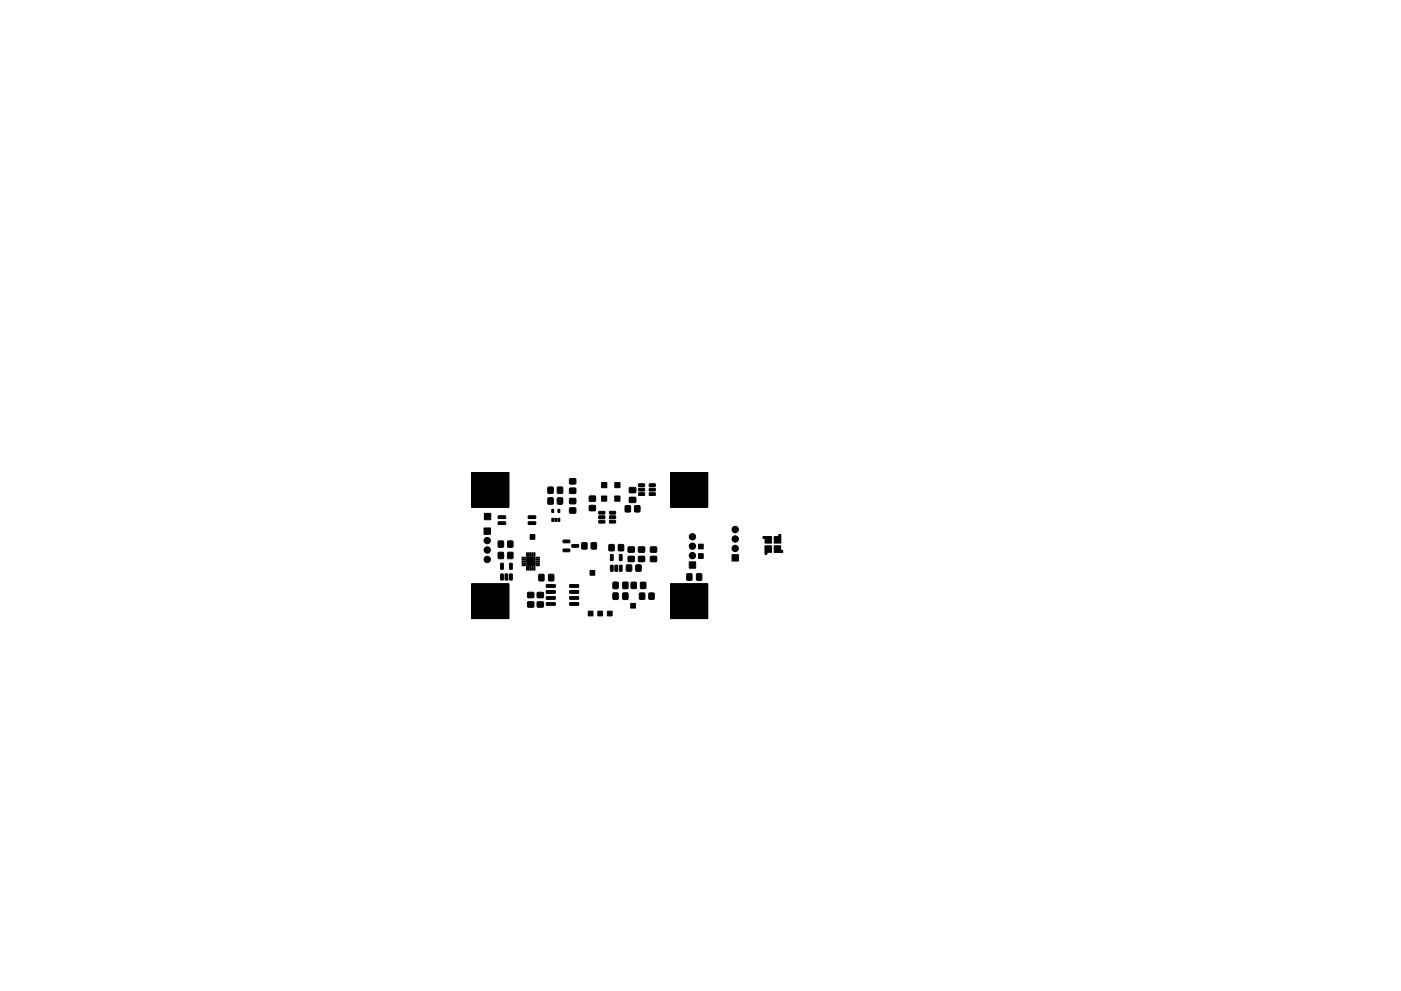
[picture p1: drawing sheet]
<svg xmlns="http://www.w3.org/2000/svg" width="297mm" height="210mm" viewBox="0 0 297 210" stroke-linecap="round" stroke-linejoin="round" font-family="sans-serif">
<g fill="#000" stroke="#000" stroke-width=".21">
<path d="M102.6 112h1.4v1.4h-1.4zM102.7 108.9h1.4v1.4h-1.4zM105.7 117.2h1v1.3h-1zM105.6 109.5l1.5-.1 .1 .5-1.5 .1zM105.6 110.7h1.5l.1 .5-1.5 .1zM105.7 114.8h1v1.3h-1zM107.7 117.2h1v1.3h-1zM100 100.2h7.9v7.4h-7.9zM107.7 114.8h1v1.3h-1zM110.7 118.6h.7l.1 .2h-.8zM110.7 119h.7l.1 .2h-.8zM110.7 119.4h.7l.1 .2h-.8z"/>
<path d="M110.7 118.2h.7l.1 .2h-.8zM110.7 119.8l.8 .1-.8 .1zM111.7 118.3h1.7v1.7h-1.7zM111.6 117.3h.2v.8l-.2-.1zM112 110.7h1.5l.1 .5-1.5 .1zM112 109.5l1.5-.1 .1 .5-1.5 .1zM112 117.3h.2v.8l-.2-.1zM112.4 113.4h1v1h-1zM112.4 117.3h.2v.8l-.2-.1zM112.8 117.3h.2v.8l-.2-.1zM113.2 117.3h.2l-.1 .8zM113.6 119.4h.7l.1 .2h-.8z"/>
<path d="M113.6 119h.7l.1 .2h-.8zM113.6 118.6h.7l.1 .2h-.8zM113.6 118.2h.7l.1 .2h-.8zM116.2 103.4h1.1v1.2h-1.1zM116.2 105.7h1.1v1.2h-1.1zM117 110h.4v.6h-.4zM117 108.1h.4v.6h-.4zM117.6 110h.4v.6h-.4zM118.3 110h.4v.6h-.4zM118.3 108.1h.4v.6h-.4zM118.2 103.4h1.1v1.2h-1.1zM118.2 105.7h1.1v1.2h-1.1z"/>
<path d="M119.4 114.6h1.3l.1 .5-1.4 .1zM119.4 116.5h1.3l.1 .5-1.4 .1zM121.3 115.6l1.3-.1 .1 .5-1.4 .1zM120.8 105.8h1.2v1h-1.2zM120.8 107.8h1.2v1h-1.2zM120.8 101.6h1.2v1h-1.2zM120.8 103.6h1.2v1h-1.2zM123.4 115.2h1v1.2h-1zM125 105.3h1.2v1h-1.2zM125 107.3h1.2v1h-1.2zM125.4 115.2h1v1.2h-1zM127.6 102.4h1.1v1.1h-1.1z"/>
<path d="M127 108.5h1.2v.5l-1.2 .1zM127 109.5l1.2-.1v.5l-1.2 .1zM127 110.4h1.2v.5l-1.2 .1zM127.5 105.2h1.1v1.1h-1.1zM129.1 115.6h1.1v1.2h-1.1zM129.5 117.7h.5l-.1 1.2h-.5zM130.4 102.4h1.1v1.1h-1.1zM129.3 110.4h1.1l.1 .5-1.2 .1zM129.3 109.5l1.1-.1 .1 .5-1.2 .1zM129.3 108.5h1.1l.1 .5-1.2 .1zM131.1 115.6h1.1v1.2h-1.1zM130.3 105.2h1.1v1.1h-1.1z"/>
<path d="M131.4 117.7h.5l-.1 1.2h-.5zM132.6 107.3h1v1.3h-1zM133.2 118.1h1.3v1h-1.3zM133.2 116.1h1.3v1h-1.3zM134.6 107.3h1v1.3h-1zM133.5 103.5h1.3v1h-1.3zM133.5 105.5h1.3v1.1h-1.3zM135.4 102.7l1.2-.1 .1 .5-1.2 .1zM135.4 103.6h1.2l.1 .5-1.2 .1zM135.4 104.6l1.2-.1 .1 .5-1.2 .1zM135.4 116.1h1.2v1h-1.2zM135.4 118.1h1.2v1h-1.2z"/>
<path d="M137.7 104.6l1.2-.1v.5l-1.2 .1zM137.7 103.6h1.2v.5l-1.2 .1zM137.7 102.7l1.2-.1v.5l-1.2 .1zM137.9 118.1h1.3v1h-1.3zM137.9 116.1h1.3v1h-1.3zM146.1 119.2h1.4v1.4h-1.4zM148.1 115.4h1v1h-1zM148.1 117.5h1v1h-1zM142.2 100.2h7.8v7.4h-7.8zM155.2 117.7h1.4v1.3h-1.4zM162.2 115.8h1.4v1.4h-1v.4h-.4zM161.8 113.8h1.8v1.4h-1.4v-.9h-.4z"/>
<path d="M164.1 115.8h1.4v1h.4v.4h-1.8zM164.1 113.8h1v-.4h.4v1.8h-1.4zM106.2 121.8h.5l-.1 1.3-.5-.1zM106.2 119.5l.5 .1-.1 1.2-.5-.1zM107.1 121.8h.6l-.1 1.3-.5-.1zM100 123.9h7.9v7.3h-7.9zM108.1 121.8h.5l-.1 1.3-.5-.1zM108.1 119.5l.5 .1-.1 1.2-.5-.1zM111.6 120.2h.2v.8l-.2-.1zM112 120.2h.2v.8l-.2-.1zM112.4 120.2h.2v.8l-.2-.1zM112.8 120.2h.2v.8l-.2-.1z"/>
<path d="M111.9 125.7h1.2v1.1h-1.2zM111.9 127.7h1.2v1.1h-1.2zM113.2 120.2l.2 .1v.7l-.2-.1zM113.9 127.7h1.3v1.1h-1.3zM113.9 125.7h1.3v1.1h-1.3zM114.3 121.9h1v1.3h-1zM113.6 119.8h.7l.1 .2h-.7zM115.8 124.1l1.9-.1v.5l-1.8 .1zM115.8 125.3h1.9v.5l-1.8 .1zM115.8 126.6h1.9v.5l-1.8 .1zM115.8 127.9l1.9-.1v.5l-1.8 .1zM116.3 121.9h1.1v1.3h-1.1z"/>
<path d="M120.8 127.9l1.8-.1 .1 .5-1.9 .1zM120.8 126.6h1.8l.1 .5-1.9 .1zM120.8 125.3h1.8l.1 .5-1.9 .1zM120.8 124.1l1.8-.1 .1 .5-1.9 .1zM124.7 129.7h1v1h-1zM125.1 121h1v1h-1zM126.8 129.7h1v1h-1zM128.8 129.7h1v1h-1zM129.5 119.9l.5 .1-.1 1.2-.5-.1zM130.4 119.9l.5 .1v1.2l-.5-.1zM130 123.5h1v1.4h-1zM130 125.8h1v1.3h-1z"/>
<path d="M131.4 119.9l.5 .1-.1 1.2-.5-.1zM132.1 123.5h1v1.4h-1zM132.1 125.8h1v1.3h-1zM133.7 128h1v1h-1zM133.8 123.6h1.1v1.2h-1.1zM132.8 119.9h1.1v1.2h-1.1zM135.6 125.9h1.1v1.2h-1.1zM135.8 123.6h1.1v1.2h-1.1zM134.8 119.9h1.1v1.2h-1.1zM137.6 125.9h1.1v1.2h-1.1zM145.6 121.8h1.1v1.3h-1.1zM147.7 121.8h1v1.3h-1z"/>
<path d="M142.2 123.9h7.8v7.3h-7.8z"/>
<circle cx="103.3" cy="118.7" r=".67"/>
<circle cx="103.3" cy="116.7" r=".67"/>
<circle cx="103.3" cy="114.7" r=".67"/>
<circle cx="146.8" cy="117.9" r=".67"/>
<circle cx="146.8" cy="113.9" r=".67"/>
<circle cx="146.8" cy="115.9" r=".67"/>
<circle cx="155.9" cy="116.4" r=".67"/>
<circle cx="155.9" cy="112.4" r=".67"/>
<circle cx="155.9" cy="114.4" r=".67"/>
</g>
</svg>
